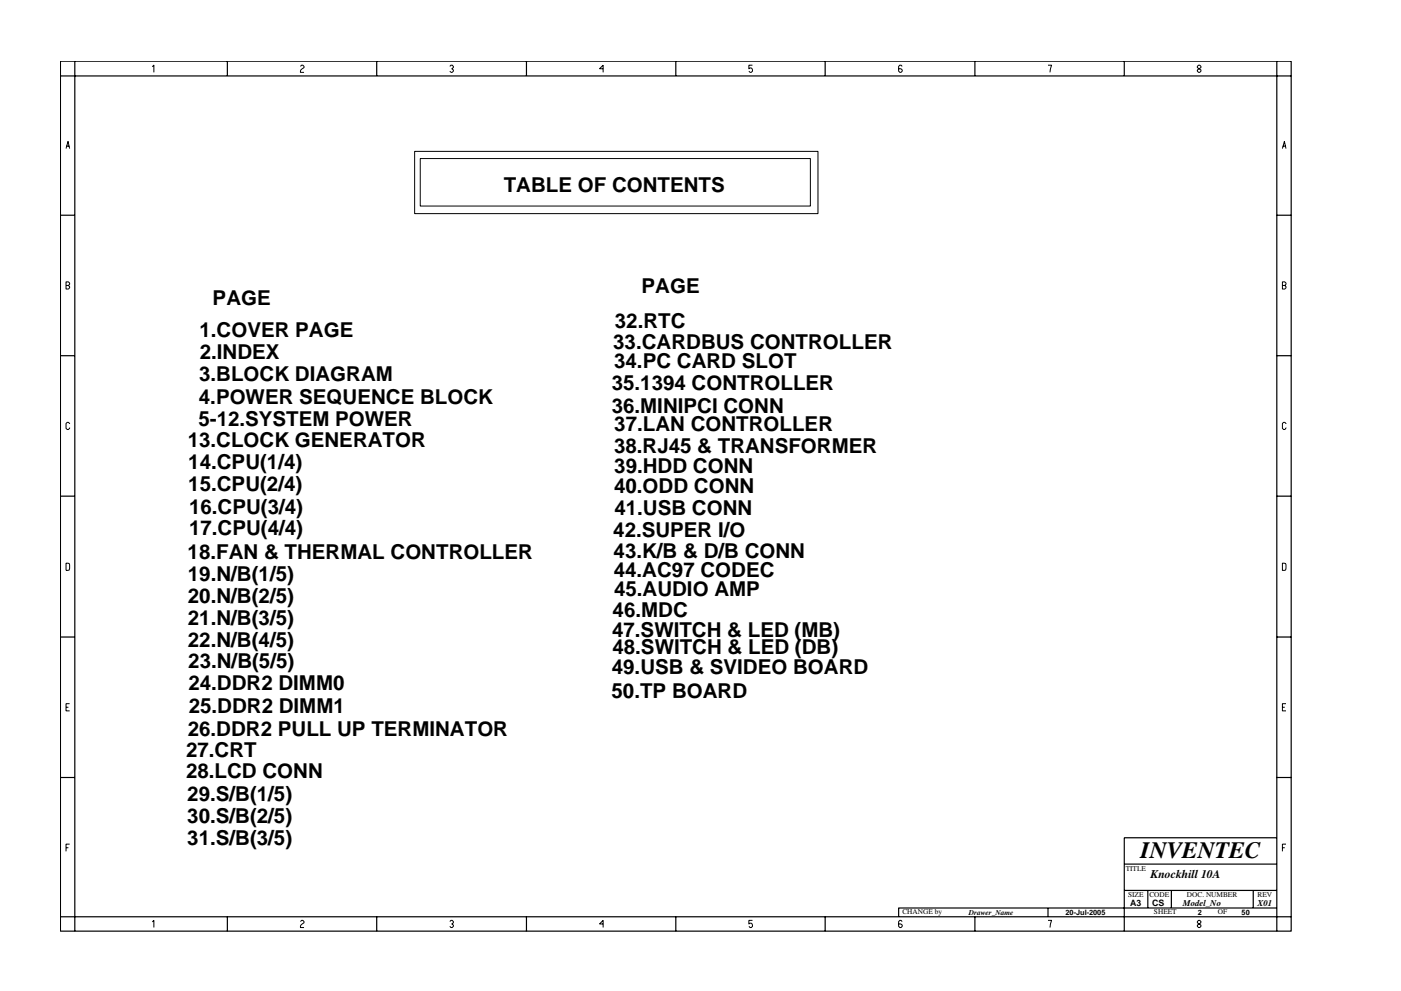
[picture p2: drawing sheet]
<svg xmlns="http://www.w3.org/2000/svg" width="297mm" height="210mm" viewBox="0 0 297 210" stroke-linecap="round" stroke-linejoin="round" font-family="sans-serif">
<defs><g id="words">
<text font-size="5" x="241.8" y="182">INVENTEC</text>
<g font-size="4.4">
<text x="106.8" y="40.7">TABLE OF CONTENTS</text>
<text x="45.1" y="64.8">PAGE</text>
<text x="136" y="62.1">PAGE</text>
<text x="42.3" y="71.5">1.COVER PAGE</text>
<text x="130.4" y="69.6">32.RTC</text>
<text x="42.4" y="76.1">2.INDEX</text>
<text x="130" y="73.9">33.CARDBUS CONTROLLER</text>
<text x="42.2" y="80.9">3.BLOCK DIAGRAM</text>
<text x="129.7" y="82.7">35.1394 CONTROLLER</text>
<text x="130.2" y="78.2">34.PC CARD SLOT</text>
<text x="42.2" y="85.6">4.POWER SEQUENCE BLOCK</text>
<text x="129.7" y="87.6">36.MINIPCI CONN</text>
<text x="39.8" y="94.9">13.CLOCK GENERATOR</text>
<text x="42.1" y="90.3">5-12.SYSTEM POWER</text>
<text x="130.2" y="91.4">37.LAN CONTROLLER</text>
<text x="39.9" y="99.5">14.CPU(1/4)</text>
<text x="130.2" y="96.1">38.RJ45 &amp; TRANSFORMER</text>
<text x="130.2" y="100.3">39.HDD CONN</text>
<text x="39.9" y="104.3">15.CPU(2/4)</text>
<text x="130.2" y="104.7">40.ODD CONN</text>
<text x="40.1" y="113.6">17.CPU(4/4)</text>
<text x="40.1" y="109">16.CPU(3/4)</text>
<text x="130" y="113.9">42.SUPER I/O</text>
<text x="130.3" y="109.2">41.USB CONN</text>
<text x="39.8" y="118.6">18.FAN &amp; THERMAL CONTROLLER</text>
<text x="130.1" y="118.5">43.K/B &amp; D/B CONN</text>
<text x="39.8" y="123.2">19.N/B(1/5)</text>
<text x="130.1" y="122.5">44.AC97 CODEC</text>
<text x="39.8" y="127.9">20.N/B(2/5)</text>
<text x="129.9" y="131">46.MDC</text>
<text x="130.2" y="126.4">45.AUDIO AMP</text>
<text x="39.8" y="137.2">22.N/B(4/5)</text>
<text x="39.8" y="132.5">21.N/B(3/5)</text>
<text x="129.8" y="135.1">47.SWITCH &amp; LED (MB)</text>
<text x="39.9" y="141.8">23.N/B(5/5)</text>
<text x="129.7" y="143">49.USB &amp; SVIDEO BOARD</text>
<text x="129.9" y="138.7">48.SWITCH &amp; LED (DB)</text>
<text x="39.9" y="146.4">24.DDR2 DIMM0</text>
<text x="129.7" y="148.1">50.TP BOARD</text>
<text x="40" y="151.2">25.DDR2 DIMM1</text>
<text x="39.4" y="160.6">27.CRT</text>
<text x="39.8" y="156.2">26.DDR2 PULL UP TERMINATOR</text>
<text x="39.5" y="165">28.LCD CONN</text>
<text x="39.7" y="170">29.S/B(1/5)</text>
<text x="39.7" y="174.5">30.S/B(2/5)</text>
<text x="39.7" y="179.2">31.S/B(3/5)</text>
</g>
<text font-size="2.5" x="244" y="186.3">Knockhill 10A</text>
<g font-size="1.9">
<text x="239.6" y="192.2">A3</text>
<text x="244.3" y="192.3">CS</text>
<text x="250.8" y="192.2">Model_No</text>
<text x="266.6" y="192.2">X01</text>
</g>
<g font-size="1.6">
<text x="238.7" y="184.8">TITLE</text>
<text x="239.2" y="190.4">SIZE</text>
<text x="243.7" y="190.4">CODE</text>
<text x="251.6" y="190.4">DOC. NUMBER</text>
<text x="266.6" y="190.4">REV</text>
<text x="191.3" y="193.9">CHANGE by</text>
<text x="205.4" y="194.1">Drawer_Name</text>
<text x="225.9" y="194.1">20-Jul-2005</text>
<text x="244.7" y="193.9">SHEET</text>
<text x="253.9" y="194.1">2</text>
<text x="258.2" y="193.9">OF</text>
<text x="263.3" y="194.1">50</text>
</g>
</g></defs>
<g fill="none" stroke="#000" stroke-width=".21">
<path d="M32.3 14.2l.3-.4v1.6M63.7 14.1l.3-.3h.2l.3 .3v.2l-.5 .4-.3 .4v.3h.8M95.4 14.1l.2-.3h.3l.2 .3v.2l-.3 .3 .3 .2v.3l-.2 .3h-.3l-.2-.3M127.9 14.6h-.8l.8-.8v1.6M159.5 13.8h-.7v.8l.2-.2a.5 .5 0 0 1 .5 .7l-.2 .3h-.3l-.2-.3M191.3 14.1l-.3-.3h-.2l-.3 .3v1l.3 .3h.2l.3-.3v-.3l-.3-.2h-.5M222.2 13.8h.8l-.4 1.6M253.9 14.1l.2-.3h.3l.2 .3v.2l-.7 .5v.3l.2 .3h.3l.2-.3v-.3l-.7-.5zM14 31.5l.4-1.5 .4 1.5M14.1 31h.6M87.9 32.1h85.5v13.2h-85.5zM89.1 33.6h82.7v10.1h-82.7z"/>
<path d="M271.9 31.5l.4-1.5 .4 1.5M272 31h.6M14 59.8h.5l.3 .3v.2l-.3 .3 .3 .2v.3l-.3 .2h-.5zM14 60.6h.5M271.9 60.6h.5l.3-.3v-.2l-.3-.3h-.5v1.5h.5l.3-.2v-.3l-.3-.2M14.8 89.9l-.3-.3h-.2l-.3 .3v1l.3 .2h.2l.3-.4M272.7 89.9l-.3-.3h-.3l-.2 .3v1l.2 .2h.3l.3-.4M14 119.5l.7 .1v1.3l-.7 .1zM271.9 119.5l.7 .1v1.3l-.7 .1zM14 150.1h.5M14.8 149.3h-.8v1.5h.8M271.9 150.1h.5"/>
<path d="M272.7 149.3h-.8v1.5h.8M14 179.9h.5M14.8 179.1h-.8v1.5M271.9 179.9h.5M272.7 179.1h-.8v1.5M32.3 195.6l.3-.3v1.5M63.7 195.5l.3-.2h.2l.3 .2v.3l-.7 .5-.1 .2v.3h.8M95.4 195.5l.2-.2h.3l.2 .2v.3l-.3 .2 .3 .3v.2l-.2 .3h-.3l-.2-.3M127.9 196h-.8l.8-.7v1.5M159.5 195.3h-.7v.7l.2-.1a.5 .5 0 0 1 .5 .6l-.2 .3h-.3l-.2-.3M191.3 195.5l-.3-.2h-.2l-.3 .2v1l.3 .3h.2l.3-.3v-.2l-.3-.3h-.5M222.2 195.3h.8l-.4 1.5"/>
<path d="M254.1 195.3l-.2 .2v.3l.7 .5v.2l-.2 .3h-.3l-.2-.3v-.2l.7-.5v-.3l-.2-.2z"/>
</g>
<g fill="none" stroke="#000" stroke-width=".25">
<path d="M12.8 13h261v184.6h-261zM12.8 16.1h261M15.9 13v184.6M48.2 13v3.1M79.9 13v3.1M111.6 13v3.1M143.3 13v3.1M174.9 13v3.1M206.7 13v3.1M238.4 13v3.1M270.7 13v184.6M12.8 45.7h3.1"/>
<path d="M270.7 45.7h3.1M12.8 75.5h3.1M270.7 75.5h3.1M12.8 105.3h3.1M270.7 105.3h3.1M12.8 135.2h3.1M270.7 135.2h3.1M12.8 165h3.1M270.7 165h3.1M270.7 177.7h-32.3v19.9M12.8 194.5h261M48.2 194.5v3.1"/>
<path d="M79.9 194.5v3.1M111.6 194.5v3.1M143.3 194.5v3.1M174.9 194.5v3.1M206.7 194.5v3.1M222.2 192.6v1.9M238.4 183.3h32.3M238.4 188.9h32.3M243.4 188.9v3.7M248.4 188.9v3.7M265.7 188.9v3.7M270.7 192.6h-80.2v1.9"/>
</g>
<use href="#words"/>
</svg>
